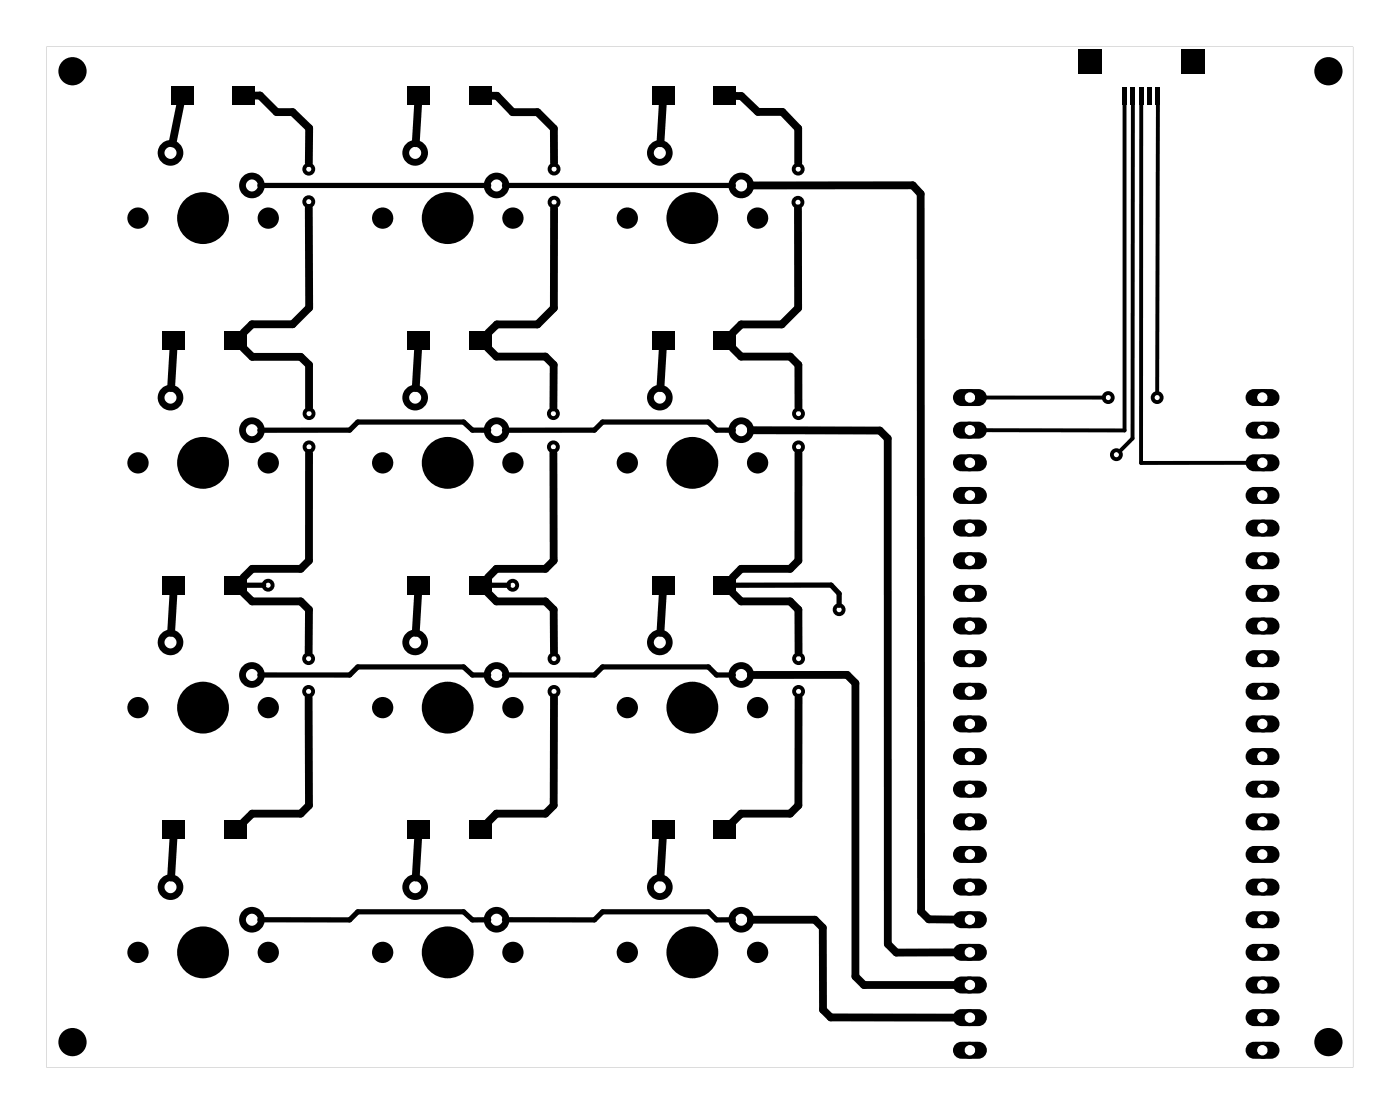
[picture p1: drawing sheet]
<svg xmlns="http://www.w3.org/2000/svg" width="109mm" height="87mm" viewBox="0 0 109 87" stroke-linecap="round" stroke-linejoin="round" font-family="sans-serif">
<g fill="#000">
<path d="M13.3 6.7h1.8v1.5h-1.8zM18.1 6.7h1.8v1.5h-1.8zM31.7 6.7h1.8v1.5h-1.8zM36.5 6.7h1.8v1.5h-1.8zM50.8 6.7h1.7v1.5h-1.7zM55.6 6.7h1.7v1.5h-1.7zM84 3.9h1.8v1.9h-1.8zM87.4 6.8h.3v1.4h-.3zM88 6.8h.4v1.4h-.4zM88.7 6.8h.3v1.4h-.3zM89.3 6.8h.4v1.4h-.4zM90 6.8h.3v1.4h-.3z"/>
<path d="M92 3.9h1.8v1.9h-1.8zM12.7 25.8h1.7v1.4h-1.7zM17.5 25.8h1.7v1.4h-1.7zM31.7 25.8h1.8v1.4h-1.8zM36.5 25.8h1.8v1.4h-1.8zM50.8 25.8h1.7v1.4h-1.7zM55.6 25.8h1.7v1.4h-1.7zM12.7 44.8h1.7v1.5h-1.7zM17.5 44.8h1.7v1.5h-1.7zM31.7 44.8h1.8v1.5h-1.8zM36.5 44.8h1.8v1.5h-1.8zM50.8 44.8h1.7v1.5h-1.7z"/>
<path d="M55.6 44.8h1.7v1.5h-1.7zM12.7 63.9h1.7v1.4h-1.7zM17.5 63.9h1.7v1.4h-1.7zM31.7 63.9h1.8v1.4h-1.8zM36.5 63.9h1.8v1.4h-1.8zM50.8 63.9h1.7v1.4h-1.7zM55.6 63.9h1.7v1.4h-1.7z"/>
<path d="M3.6 3.6v79.5h101.8v-79.5zM3.6 3.6h101.8v79.5h-101.8z"/>
<path d="M74.4 38.1a.66 .66 0 0 0-.1 .7 .66 .66 0 0 0 .6 .4h1.3a.66 .66 0 0 0 .6-.6 .66 .66 0 0 0-.6-.7h-1.3zM75.1 38.6a.41 .41 0 0 1 .8 0 .41 .41 0 0 1-.8 0z"/>
<path d="M74.4 35.6a.66 .66 0 0 0-.1 .7 .66 .66 0 0 0 .6 .4h1.3a.66 .66 0 0 0 .6-.7 .66 .66 0 0 0-.6-.6h-1.3zM75.1 36a.41 .41 0 0 1 .8 0 .41 .41 0 0 1-.8 0z"/>
<path d="M74.4 33a.66 .66 0 0 0-.1 .7 .66 .66 0 0 0 .6 .4h1.3a.66 .66 0 0 0 .6-.6 .66 .66 0 0 0-.6-.7h-1.3zM75.1 33.5a.41 .41 0 0 1 .8 0 .41 .41 0 0 1-.8 0z"/>
<path d="M74.4 30.5a.66 .66 0 0 0-.1 .7 .66 .66 0 0 0 .6 .4h1.3a.66 .66 0 0 0 .6-.7 .66 .66 0 0 0-.6-.6h-1.3zM75.1 30.9a.41 .41 0 0 1 .8 0 .41 .41 0 0 1-.8 0z"/>
<path d="M97.2 30.5a.66 .66 0 0 0-.2 .7 .66 .66 0 0 0 .6 .4h1.4a.66 .66 0 0 0 .6-.7 .66 .66 0 0 0-.6-.6h-1.4zM97.9 30.9a.41 .41 0 0 1 .8 0 .41 .41 0 0 1-.8 0z"/>
<path d="M97.2 33a.66 .66 0 0 0-.2 .7 .66 .66 0 0 0 .6 .4h1.4a.66 .66 0 0 0 .6-.6 .66 .66 0 0 0-.6-.7h-1.4zM97.9 33.5a.41 .41 0 0 1 .8 0 .41 .41 0 0 1-.8 0z"/>
<path d="M97.2 38.1a.66 .66 0 0 0-.2 .7 .66 .66 0 0 0 .6 .4h1.4a.66 .66 0 0 0 .6-.6 .66 .66 0 0 0-.6-.7h-1.4zM97.9 38.6a.41 .41 0 0 1 .8 0 .41 .41 0 0 1-.8 0z"/>
<path d="M97.2 35.6a.66 .66 0 0 0-.2 .7 .66 .66 0 0 0 .6 .4h1.4a.66 .66 0 0 0 .6-.7 .66 .66 0 0 0-.6-.6h-1.4zM97.9 36a.41 .41 0 0 1 .8 0 .41 .41 0 0 1-.8 0z"/>
<path d="M74.4 58.4a.66 .66 0 0 0-.1 .7 .66 .66 0 0 0 .6 .4h1.3a.66 .66 0 0 0 .6-.6 .66 .66 0 0 0-.6-.7h-1.3zM75.1 58.9a.41 .41 0 0 1 .8 0 .41 .41 0 0 1-.8 0z"/>
<path d="M74.4 55.9a.66 .66 0 0 0-.1 .7 .66 .66 0 0 0 .6 .4h1.3a.66 .66 0 0 0 .6-.7 .66 .66 0 0 0-.6-.6h-1.3zM75.1 56.3a.41 .41 0 0 1 .8 0 .41 .41 0 0 1-.8 0z"/>
<path d="M74.4 53.3a.66 .66 0 0 0-.1 .8 .66 .66 0 0 0 .6 .4h1.3a.66 .66 0 0 0 .6-.7 .66 .66 0 0 0-.6-.7h-1.3zM75.1 53.8a.41 .41 0 0 1 .8 0 .41 .41 0 0 1-.8 0z"/>
<path d="M74.4 50.8a.66 .66 0 0 0-.1 .7 .66 .66 0 0 0 .6 .4h1.3a.66 .66 0 0 0 .6-.6 .66 .66 0 0 0-.6-.7h-1.3zM75.1 51.3a.41 .41 0 0 1 .8 0 .41 .41 0 0 1-.8 0z"/>
<path d="M74.4 48.3a.66 .66 0 0 0-.1 .7 .66 .66 0 0 0 .6 .4h1.3a.66 .66 0 0 0 .6-.7 .66 .66 0 0 0-.6-.6h-1.3zM75.1 48.7a.41 .41 0 0 1 .8 0 .41 .41 0 0 1-.8 0z"/>
<path d="M74.4 45.7a.66 .66 0 0 0-.1 .7 .66 .66 0 0 0 .6 .4h1.3a.66 .66 0 0 0 .6-.6 .66 .66 0 0 0-.6-.7h-1.3zM75.1 46.2a.41 .41 0 0 1 .8 0 .41 .41 0 0 1-.8 0z"/>
<path d="M74.4 43.2a.66 .66 0 0 0-.1 .7 .66 .66 0 0 0 .6 .4h1.3a.66 .66 0 0 0 .6-.7 .66 .66 0 0 0-.6-.6h-1.3zM75.1 43.6a.41 .41 0 0 1 .8 0 .41 .41 0 0 1-.8 0z"/>
<path d="M74.4 40.6a.66 .66 0 0 0-.1 .8 .66 .66 0 0 0 .6 .4h1.3a.66 .66 0 0 0 .6-.7 .66 .66 0 0 0-.6-.7h-1.3zM75.1 41.1a.41 .41 0 0 1 .8 0 .41 .41 0 0 1-.8 0z"/>
<path d="M97.2 45.7a.66 .66 0 0 0-.2 .7 .66 .66 0 0 0 .6 .4h1.4a.66 .66 0 0 0 .6-.6 .66 .66 0 0 0-.6-.7h-1.4zM97.9 46.2a.41 .41 0 0 1 .8 0 .41 .41 0 0 1-.8 0z"/>
<path d="M97.2 48.3a.66 .66 0 0 0-.2 .7 .66 .66 0 0 0 .6 .4h1.4a.66 .66 0 0 0 .6-.7 .66 .66 0 0 0-.6-.6h-1.4zM97.9 48.7a.41 .41 0 0 1 .8 0 .41 .41 0 0 1-.8 0z"/>
<path d="M97.2 53.3a.66 .66 0 0 0-.2 .8 .66 .66 0 0 0 .6 .4h1.4a.66 .66 0 0 0 .6-.7 .66 .66 0 0 0-.6-.7h-1.4zM97.9 53.8a.41 .41 0 0 1 .8 0 .41 .41 0 0 1-.8 0z"/>
<path d="M97.2 58.4a.66 .66 0 0 0-.2 .7 .66 .66 0 0 0 .6 .4h1.4a.66 .66 0 0 0 .6-.6 .66 .66 0 0 0-.6-.7h-1.4zM97.9 58.9a.41 .41 0 0 1 .8 0 .41 .41 0 0 1-.8 0z"/>
<path d="M97.2 43.2a.66 .66 0 0 0-.2 .7 .66 .66 0 0 0 .6 .4h1.4a.66 .66 0 0 0 .6-.7 .66 .66 0 0 0-.6-.6h-1.4zM97.9 43.6a.41 .41 0 0 1 .8 0 .41 .41 0 0 1-.8 0z"/>
<path d="M97.2 50.8a.66 .66 0 0 0-.2 .7 .66 .66 0 0 0 .6 .4h1.4a.66 .66 0 0 0 .6-.6 .66 .66 0 0 0-.6-.7h-1.4zM97.9 51.3a.41 .41 0 0 1 .8 0 .41 .41 0 0 1-.8 0z"/>
<path d="M97.2 55.9a.66 .66 0 0 0-.2 .7 .66 .66 0 0 0 .6 .4h1.4a.66 .66 0 0 0 .6-.7 .66 .66 0 0 0-.6-.6h-1.4zM97.9 56.3a.41 .41 0 0 1 .8 0 .41 .41 0 0 1-.8 0z"/>
<path d="M97.2 40.6a.66 .66 0 0 0-.2 .8 .66 .66 0 0 0 .6 .4h1.4a.66 .66 0 0 0 .6-.7 .66 .66 0 0 0-.6-.7h-1.4zM97.9 41.1a.41 .41 0 0 1 .8 0 .41 .41 0 0 1-.8 0z"/>
<path d="M74.4 71.1a.66 .66 0 0 0-.1 .7 .66 .66 0 0 0 .6 .4h1.3a.66 .66 0 0 0 .6-.6 .66 .66 0 0 0-.6-.7h-1.3zM75.1 71.6a.41 .41 0 0 1 .8 0 .41 .41 0 0 1-.8 0z"/>
<path d="M74.4 61a.66 .66 0 0 0-.1 .7 .66 .66 0 0 0 .6 .4h1.3a.66 .66 0 0 0 .6-.7 .66 .66 0 0 0-.6-.6h-1.3zM75.1 61.4a.41 .41 0 0 1 .8 0 .41 .41 0 0 1-.8 0z"/>
<path d="M74.4 78.7a.66 .66 0 0 0-.1 .8 .66 .66 0 0 0 .6 .4h1.3a.66 .66 0 0 0 .6-.7 .66 .66 0 0 0-.6-.7h-1.3zM75.1 79.2a.41 .41 0 0 1 .8 0 .41 .41 0 0 1-.8 0z"/>
<path d="M74.4 76.2a.66 .66 0 0 0-.1 .7 .66 .66 0 0 0 .6 .4h1.3a.66 .66 0 0 0 .6-.6 .66 .66 0 0 0-.6-.7h-1.3zM75.1 76.7a.41 .41 0 0 1 .8 0 .41 .41 0 0 1-.8 0z"/>
<path d="M74.4 73.7a.66 .66 0 0 0-.1 .7 .66 .66 0 0 0 .6 .4h1.3a.66 .66 0 0 0 .6-.7 .66 .66 0 0 0-.6-.6h-1.3zM75.1 74.1a.41 .41 0 0 1 .8 0 .41 .41 0 0 1-.8 0z"/>
<path d="M74.4 68.6a.66 .66 0 0 0-.1 .7 .66 .66 0 0 0 .6 .4h1.3a.66 .66 0 0 0 .6-.7 .66 .66 0 0 0-.6-.6h-1.3zM75.1 69a.41 .41 0 0 1 .8 0 .41 .41 0 0 1-.8 0z"/>
<path d="M74.4 66a.66 .66 0 0 0-.1 .8 .66 .66 0 0 0 .6 .4h1.3a.66 .66 0 0 0 .6-.7 .66 .66 0 0 0-.6-.7h-1.3zM75.1 66.5a.41 .41 0 0 1 .8 0 .41 .41 0 0 1-.8 0z"/>
<path d="M74.4 63.5a.66 .66 0 0 0-.1 .7 .66 .66 0 0 0 .6 .4h1.3a.66 .66 0 0 0 .6-.6 .66 .66 0 0 0-.6-.7h-1.3zM75.1 64a.41 .41 0 0 1 .8 0 .41 .41 0 0 1-.8 0z"/>
<path d="M97.2 61a.66 .66 0 0 0-.2 .7 .66 .66 0 0 0 .6 .4h1.4a.66 .66 0 0 0 .6-.7 .66 .66 0 0 0-.6-.6h-1.4zM97.9 61.4a.41 .41 0 0 1 .8 0 .41 .41 0 0 1-.8 0z"/>
<path d="M97.2 66a.66 .66 0 0 0-.2 .8 .66 .66 0 0 0 .6 .4h1.4a.66 .66 0 0 0 .6-.7 .66 .66 0 0 0-.6-.7h-1.4zM97.9 66.5a.41 .41 0 0 1 .8 0 .41 .41 0 0 1-.8 0z"/>
<path d="M97.2 68.6a.66 .66 0 0 0-.2 .7 .66 .66 0 0 0 .6 .4h1.4a.66 .66 0 0 0 .6-.7 .66 .66 0 0 0-.6-.6h-1.4zM97.9 69a.41 .41 0 0 1 .8 0 .41 .41 0 0 1-.8 0z"/>
<path d="M97.2 71.1a.66 .66 0 0 0-.2 .7 .66 .66 0 0 0 .6 .4h1.4a.66 .66 0 0 0 .6-.6 .66 .66 0 0 0-.6-.7h-1.4zM97.9 71.6a.41 .41 0 0 1 .8 0 .41 .41 0 0 1-.8 0z"/>
<path d="M97.2 76.2a.66 .66 0 0 0-.2 .7 .66 .66 0 0 0 .6 .4h1.4a.66 .66 0 0 0 .6-.6 .66 .66 0 0 0-.6-.7h-1.4zM97.9 76.7a.41 .41 0 0 1 .8 0 .41 .41 0 0 1-.8 0z"/>
<path d="M97.2 63.5a.66 .66 0 0 0-.2 .7 .66 .66 0 0 0 .6 .4h1.4a.66 .66 0 0 0 .6-.6 .66 .66 0 0 0-.6-.7h-1.4zM97.9 64a.41 .41 0 0 1 .8 0 .41 .41 0 0 1-.8 0z"/>
<path d="M97.2 73.7a.66 .66 0 0 0-.2 .7 .66 .66 0 0 0 .6 .4h1.4a.66 .66 0 0 0 .6-.7 .66 .66 0 0 0-.6-.6h-1.4zM97.9 74.1a.41 .41 0 0 1 .8 0 .41 .41 0 0 1-.8 0z"/>
<path d="M97.2 78.7a.66 .66 0 0 0-.2 .8 .66 .66 0 0 0 .6 .4h1.4a.66 .66 0 0 0 .6-.7 .66 .66 0 0 0-.6-.7h-1.4zM97.9 79.2a.41 .41 0 0 1 .8 0 .41 .41 0 0 1-.8 0z"/>
<path d="M74.4 81.3a.66 .66 0 0 0-.1 .7 .66 .66 0 0 0 .6 .4h1.3a.66 .66 0 0 0 .6-.7 .66 .66 0 0 0-.6-.6h-1.3zM75.1 81.7a.41 .41 0 0 1 .8 0 .41 .41 0 0 1-.8 0z"/>
<path d="M97.2 81.3a.66 .66 0 0 0-.2 .7 .66 .66 0 0 0 .6 .4h1.4a.66 .66 0 0 0 .6-.7 .66 .66 0 0 0-.6-.6h-1.4zM97.9 81.7a.41 .41 0 0 1 .8 0 .41 .41 0 0 1-.8 0z"/>
</g>
<g fill="none" stroke="#000" stroke-width=".3">
<path d="M87.6 8v25.5h-11.5M88.2 8v26.1l-1 1M88.9 8l-.1 28h8.9M90.2 8l-.1 22.6M76.1 30.9h9.8"/>
<circle cx="24" cy="13.2" r=".35"/>
<circle cx="24" cy="15.7" r=".35"/>
<circle cx="43.1" cy="13.2" r=".35"/>
<circle cx="43.1" cy="15.7" r=".35"/>
<circle cx="62.1" cy="15.7" r=".35"/>
<circle cx="62.2" cy="13.2" r=".35"/>
<circle cx="24.1" cy="34.8" r=".35"/>
<circle cx="24.1" cy="32.2" r=".35"/>
<circle cx="43.1" cy="34.8" r=".35"/>
<circle cx="43.1" cy="32.2" r=".35"/>
<circle cx="62.2" cy="32.2" r=".35"/>
<circle cx="62.2" cy="34.8" r=".35"/>
<circle cx="86.3" cy="30.9" r=".35"/>
<circle cx="86.9" cy="35.4" r=".35"/>
<circle cx="90.1" cy="30.9" r=".35"/>
<circle cx="20.9" cy="45.5" r=".35"/>
<circle cx="24" cy="51.3" r=".35"/>
<circle cx="24" cy="53.8" r=".35"/>
<circle cx="39.9" cy="45.6" r=".35"/>
<circle cx="43.1" cy="53.8" r=".35"/>
<circle cx="43.1" cy="51.3" r=".35"/>
<circle cx="62.2" cy="53.8" r=".35"/>
<circle cx="62.2" cy="51.3" r=".35"/>
<circle cx="65.3" cy="47.5" r=".35"/>
</g>
<g fill="none" stroke="#000" stroke-width=".18">
<circle cx="75.5" cy="30.9" r=".57"/>
<circle cx="75.5" cy="38.6" r=".57"/>
<circle cx="75.5" cy="36" r=".57"/>
<circle cx="75.5" cy="33.5" r=".57"/>
<circle cx="98.4" cy="38.6" r=".57"/>
<circle cx="98.4" cy="30.9" r=".57"/>
<circle cx="98.4" cy="33.5" r=".57"/>
<circle cx="98.4" cy="36" r=".57"/>
<circle cx="75.5" cy="41.1" r=".57"/>
<circle cx="75.5" cy="43.6" r=".57"/>
<circle cx="75.5" cy="58.9" r=".57"/>
<circle cx="75.5" cy="46.2" r=".57"/>
<circle cx="75.5" cy="56.3" r=".57"/>
<circle cx="75.5" cy="51.3" r=".57"/>
<circle cx="75.5" cy="53.8" r=".57"/>
<circle cx="75.5" cy="48.7" r=".57"/>
<circle cx="98.4" cy="43.6" r=".57"/>
<circle cx="98.4" cy="41.1" r=".57"/>
<circle cx="98.4" cy="46.2" r=".57"/>
<circle cx="98.4" cy="58.9" r=".57"/>
<circle cx="98.4" cy="48.7" r=".57"/>
<circle cx="98.4" cy="51.3" r=".57"/>
<circle cx="98.4" cy="53.8" r=".57"/>
<circle cx="98.4" cy="56.3" r=".57"/>
<circle cx="75.5" cy="74.1" r=".57"/>
<circle cx="75.5" cy="71.6" r=".57"/>
<circle cx="75.5" cy="66.5" r=".57"/>
<circle cx="75.5" cy="69" r=".57"/>
<circle cx="75.5" cy="76.7" r=".57"/>
<circle cx="75.5" cy="64" r=".57"/>
<circle cx="75.5" cy="61.4" r=".57"/>
<circle cx="75.5" cy="79.2" r=".57"/>
<circle cx="98.4" cy="71.6" r=".57"/>
<circle cx="98.4" cy="74.1" r=".57"/>
<circle cx="98.4" cy="76.7" r=".57"/>
<circle cx="98.4" cy="66.5" r=".57"/>
<circle cx="98.4" cy="69" r=".57"/>
<circle cx="98.4" cy="61.4" r=".57"/>
<circle cx="98.4" cy="64" r=".57"/>
<circle cx="98.4" cy="79.2" r=".57"/>
<circle cx="75.5" cy="81.7" r=".57"/>
<circle cx="98.4" cy="81.7" r=".57"/>
</g>
<g fill="none" stroke="#000" stroke-width=".53">
<circle cx="13.3" cy="11.9" r=".73"/>
<circle cx="19.6" cy="14.4" r=".73"/>
<circle cx="32.3" cy="11.9" r=".73"/>
<circle cx="38.7" cy="14.4" r=".73"/>
<circle cx="51.4" cy="11.9" r=".73"/>
<circle cx="57.7" cy="14.4" r=".73"/>
<circle cx="13.3" cy="30.9" r=".73"/>
<circle cx="19.6" cy="33.5" r=".73"/>
<circle cx="32.3" cy="30.9" r=".73"/>
<circle cx="38.7" cy="33.5" r=".73"/>
<circle cx="51.4" cy="30.9" r=".73"/>
<circle cx="57.7" cy="33.5" r=".73"/>
<circle cx="13.3" cy="50" r=".73"/>
<circle cx="19.6" cy="52.5" r=".73"/>
<circle cx="32.3" cy="50" r=".73"/>
<circle cx="38.7" cy="52.5" r=".73"/>
<circle cx="51.4" cy="50" r=".73"/>
<circle cx="57.7" cy="52.5" r=".73"/>
<circle cx="13.3" cy="69" r=".73"/>
<circle cx="19.6" cy="71.6" r=".73"/>
<circle cx="32.3" cy="69" r=".73"/>
<circle cx="38.7" cy="71.6" r=".73"/>
<circle cx="51.4" cy="69" r=".73"/>
<circle cx="57.7" cy="71.6" r=".73"/>
</g>
<g fill="#000">
<circle cx="5.6" cy="5.5" r="1.1"/>
<circle cx="10.7" cy="17" r=".83"/>
<circle cx="15.8" cy="17" r="2.02"/>
<circle cx="20.9" cy="17" r=".83"/>
<circle cx="29.8" cy="17" r=".83"/>
<circle cx="34.9" cy="17" r="2.02"/>
<circle cx="39.9" cy="17" r=".83"/>
<circle cx="48.8" cy="17" r=".83"/>
<circle cx="53.9" cy="17" r="2.02"/>
<circle cx="59" cy="17" r=".83"/>
<circle cx="103.4" cy="5.5" r="1.1"/>
<circle cx="10.7" cy="36" r=".83"/>
<circle cx="15.8" cy="36" r="2.02"/>
<circle cx="20.9" cy="36" r=".83"/>
<circle cx="29.8" cy="36" r=".83"/>
<circle cx="34.9" cy="36" r="2.02"/>
<circle cx="39.9" cy="36" r=".83"/>
<circle cx="48.8" cy="36" r=".83"/>
<circle cx="53.9" cy="36" r="2.02"/>
<circle cx="59" cy="36" r=".83"/>
<circle cx="10.7" cy="55.1" r=".83"/>
<circle cx="15.8" cy="55.1" r="2.02"/>
<circle cx="20.9" cy="55.1" r=".83"/>
<circle cx="29.8" cy="55.1" r=".83"/>
<circle cx="34.9" cy="55.1" r="2.02"/>
<circle cx="39.9" cy="55.1" r=".83"/>
<circle cx="48.8" cy="55.1" r=".83"/>
<circle cx="53.9" cy="55.1" r="2.02"/>
<circle cx="59" cy="55.1" r=".83"/>
<circle cx="10.7" cy="74.1" r=".83"/>
<circle cx="15.8" cy="74.1" r="2.02"/>
<circle cx="20.9" cy="74.1" r=".83"/>
<circle cx="29.8" cy="74.1" r=".83"/>
<circle cx="34.9" cy="74.1" r="2.02"/>
<circle cx="39.9" cy="74.1" r=".83"/>
<circle cx="48.8" cy="74.1" r=".83"/>
<circle cx="53.9" cy="74.1" r="2.02"/>
<circle cx="59" cy="74.1" r=".83"/>
<circle cx="5.6" cy="81.1" r="1.1"/>
<circle cx="103.4" cy="81.1" r="1.1"/>
</g>
<g fill="none" stroke="#000" stroke-width=".61">
<path d="M14.1 8l-.7 3.2M19.7 7.4h.5l1.3 1.3h1.3l1.3 1.3-.1 2.7M24 16.2l.1 7.8-1.3 1.2h-3.2l-.7 .7M32.6 8l-.2 3.1M38.1 7.5h.6l1.2 1.2h2l1.2 1.3v2.7M43.1 16.2v7.8l-1.2 1.3h-3.2l-.7 .6M51.6 8l-.2 3.1M57.2 7.5h.5l1.3 1.2h1.9l1.3 1.3v2.7M58.5 14.4h12.6l.6 .7v55.9l.6 .6h2.4M62.1 16.2v7.8l-1.2 1.3h-3.2l-.7 .6M13.5 27.1l-.2 3.1M18.9 27.1l.7 .7h3.8l.7 .6v3.3"/>
<path d="M24.1 35.3v8.3l-.7 .7h-3.8l-.7 .7M32.6 27.1l-.2 3.1M38 27.1l.7 .7h3.8l.6 .6v3.3M43.1 35.3v8.3l-.6 .7h-3.8l-.7 .7M51.6 27.1l-.2 3.1M57 27.1l.7 .7h3.8l.7 .6v3.3M58.5 33.5h10l.6 .6v39.4l.7 .6h4.9M62.2 35.3v8.3l-.7 .7h-3.8l-.7 .7M13.5 46.1l-.2 3.1M19 46.1l.6 .7h3.8l.7 .7-.1 3.3M24 54.3l.1 8.4-.7 .6h-3.8l-.7 .7M32.6 46.1l-.2 3.1"/>
<path d="M38 46.1l.7 .7h3.8l.6 .7v3.3M43.1 54.3v8.4l-.6 .6h-3.8l-.7 .7M51.6 46.1l-.2 3.1M57 46.1l.7 .7h3.8l.7 .7v3.3M58.5 52.5h7.5l.6 .7v22.8l.7 .7h7.4M62.2 54.3v8.4l-.7 .6h-3.8l-1.3 1.3M13.5 65.2l-.2 3.1M32.6 65.2l-.2 3.1M51.6 65.2l-.2 3.1M58.5 71.6h4.9l.7 .6v6.4l.6 .6h10"/>
</g>
<path d="M20.2 14.4h17.9M39.3 14.4h17.8M38.1 33.5h-1.3l-.7-.7h-8.2l-.7 .7h-7M57.1 33.5h-1.3l-.6-.7h-8.3l-.6 .7h-7M20.2 52.5h7l.7-.6h8.2l.7 .6h1.3M20.5 45.5l-1.4 .1M38.1 45.6h1.5M39.3 52.5h7l.6-.6h8.3l.6 .6h1.3M57.2 45.5h7.5l.6 .7v.9M20.2 71.6h7l.7-.6h8.2l.7 .6h1.3M39.3 71.6h7l.6-.6h8.3l.6 .6h1.3" fill="none" stroke="#000" stroke-width=".41"/>
</svg>
